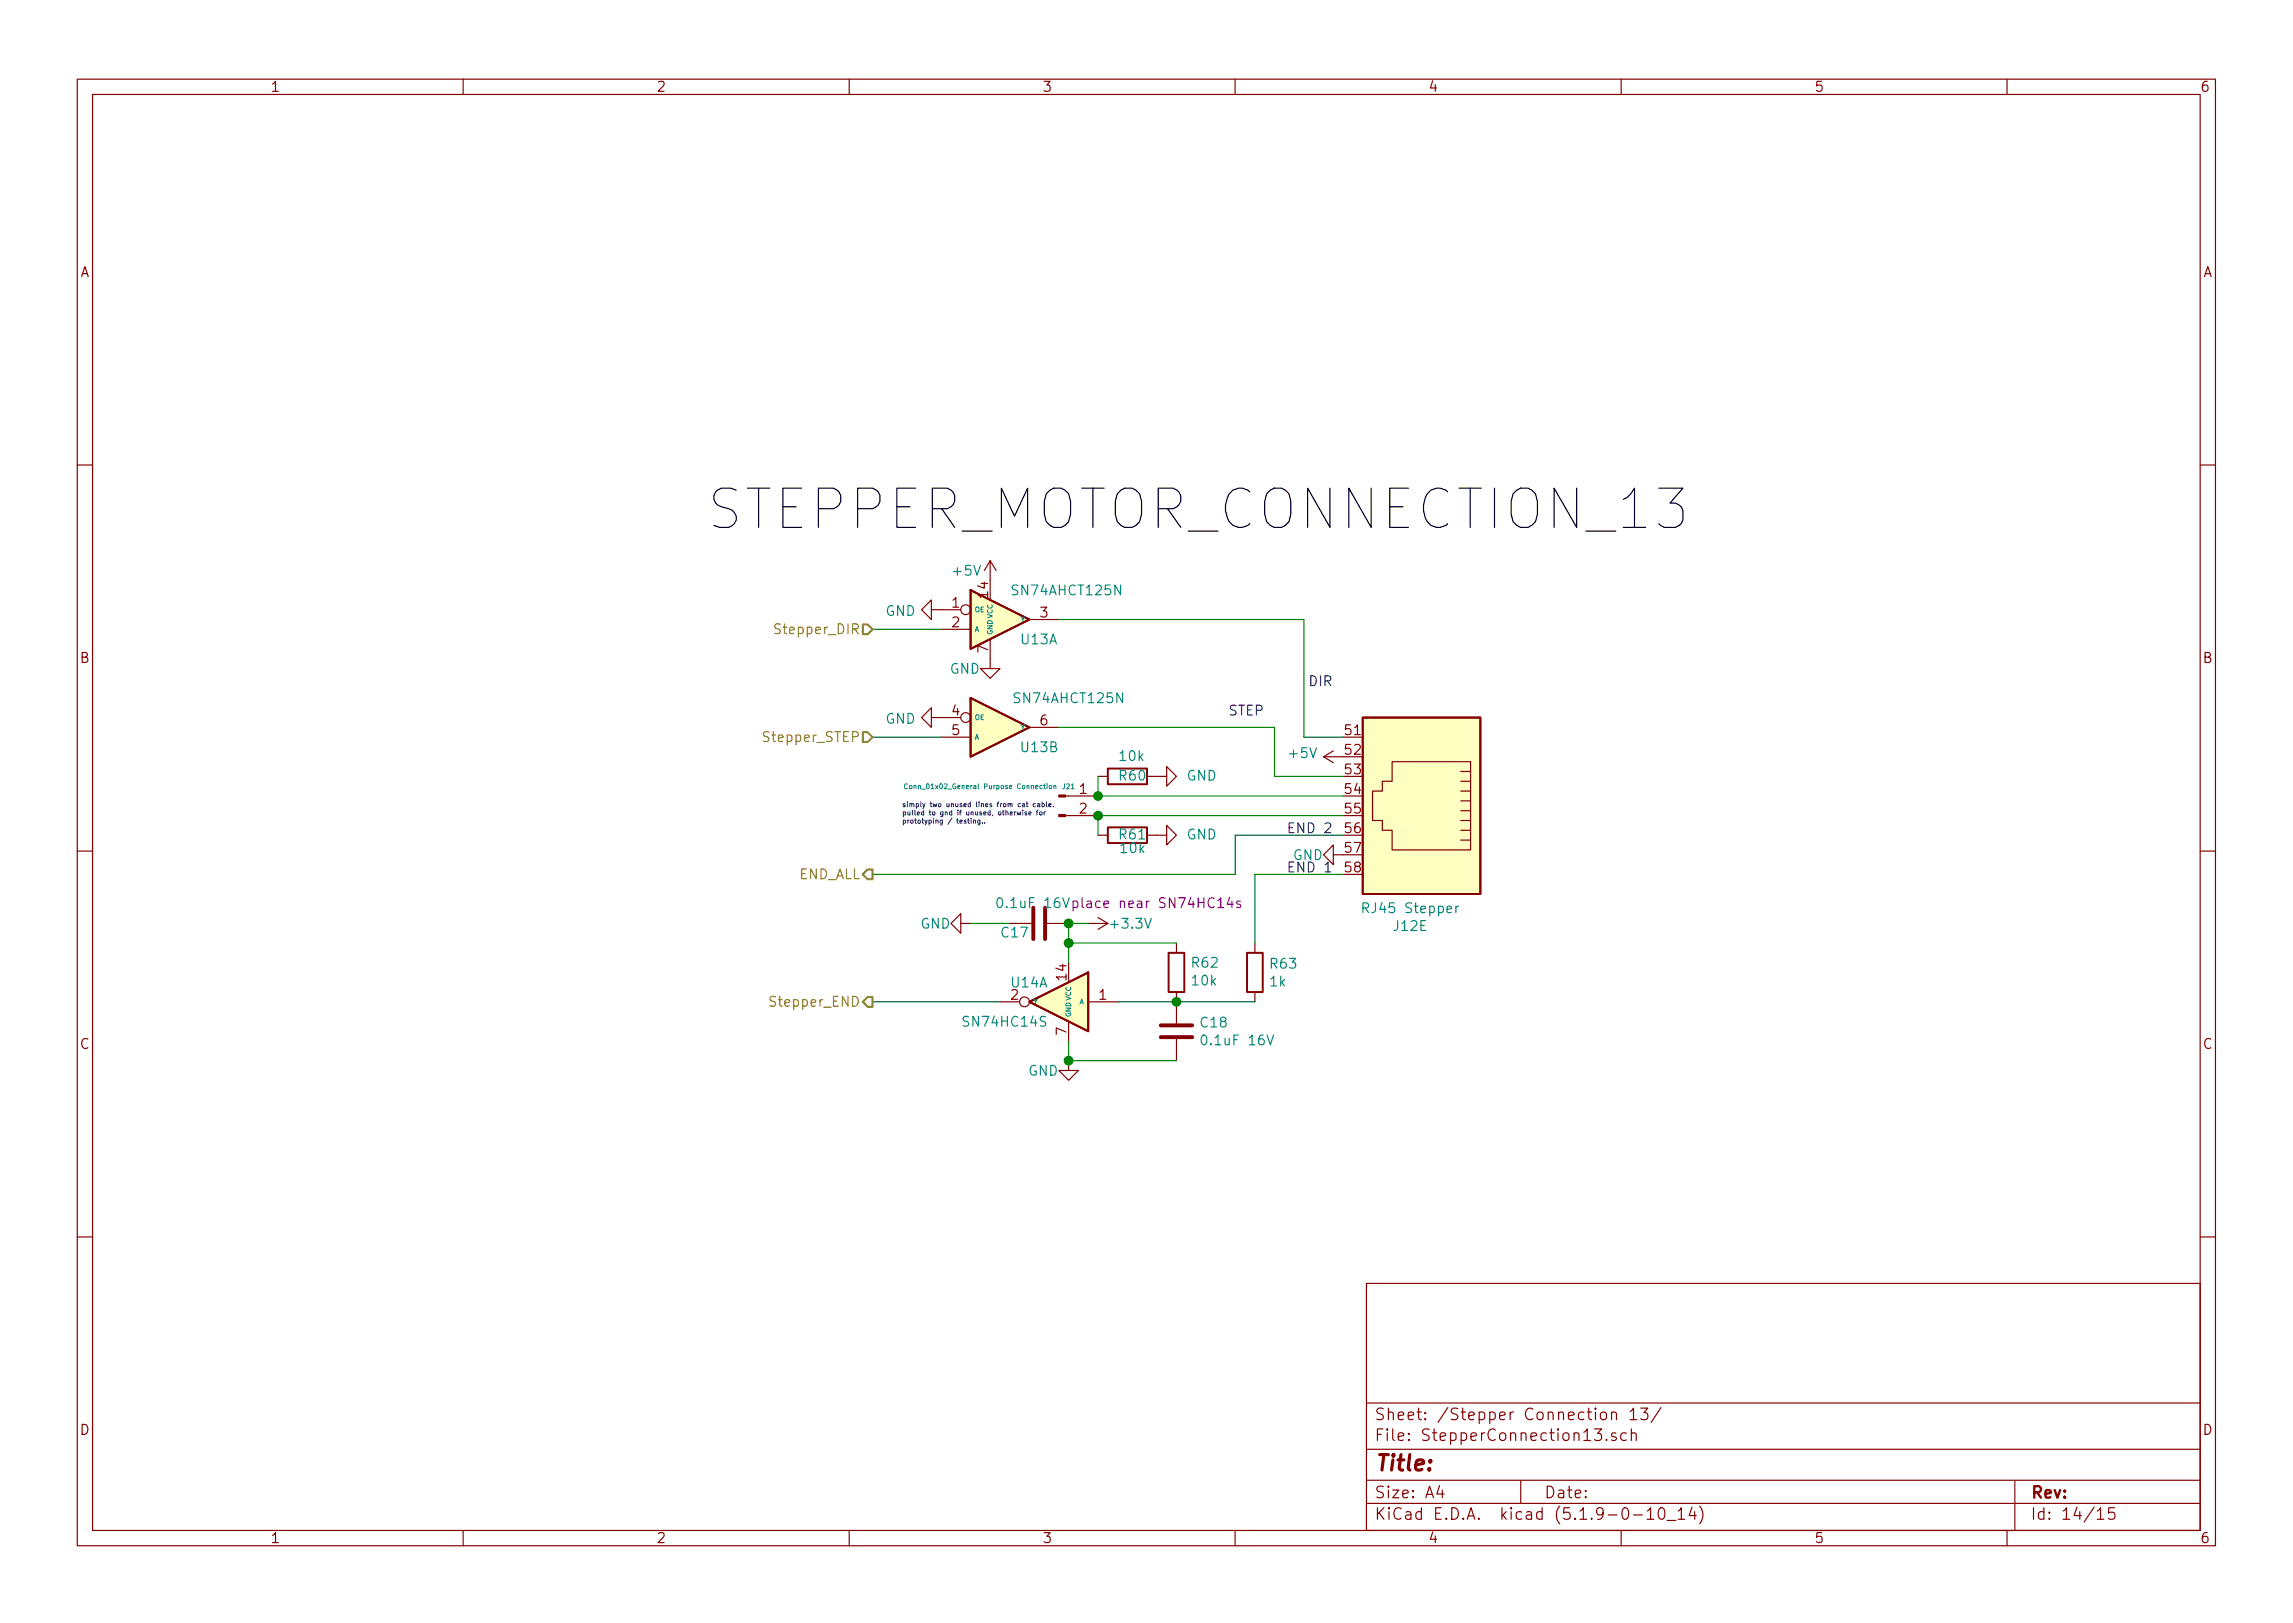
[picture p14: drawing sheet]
<svg xmlns="http://www.w3.org/2000/svg" width="297mm" height="210mm" viewBox="0 0 297 210" stroke-linecap="round" stroke-linejoin="round" font-family="sans-serif">
<defs><g id="words">
<text font-size="7.1" x="91.4" y="68.6">STEPPER_MOTOR_CONNECTION_13</text>
<text font-size="2.8" fill="#840000" x="178" y="190.5">Title:</text>
<g font-size="2.1" fill="#840000">
<text x="178" y="184">Sheet: /Stepper Connection 13/</text>
<text x="178" y="186.7">File: StepperConnection13.sch</text>
<text x="178" y="196.9">KiCad E.D.A. kicad (5.1.9-0-10_14)</text>
<text x="178" y="194.1">Size: A4</text>
<text x="200" y="194.1">Date:</text>
<text x="263" y="194.1">Rev:</text>
<text x="263" y="196.9">Id: 14/15</text>
</g>
<g font-size="1.8" fill="#840000">
<text x="35" y="11.9">1</text>
<text x="85" y="11.9">2</text>
<text x="135" y="11.9">3</text>
<text x="185" y="11.9">4</text>
<text x="235" y="11.9">5</text>
<text x="285" y="11.9">6</text>
<text x="10.4" y="35.9">A</text>
<text x="285.4" y="35.9">A</text>
<text x="128" y="77.4" transform="rotate(-90 128 77.4)">14</text>
<text x="123.3" y="78.7">1</text>
<text x="123.3" y="81.3">2</text>
<text x="134.8" y="80">3</text>
<text x="10.4" y="85.9">B</text>
<text x="128" y="84.6" transform="rotate(-90 128 84.6)">7</text>
<text x="285.4" y="85.9">B</text>
<text x="123.3" y="92.7">4</text>
<text x="123.3" y="95.2">5</text>
<text x="134.8" y="94">6</text>
<text x="174.3" y="95.2">51</text>
<text x="174.3" y="97.8">52</text>
<text x="174.3" y="100.3">53</text>
<text x="139.9" y="102.9">1</text>
<text x="139.9" y="105.4">2</text>
<text x="174.3" y="102.9">54</text>
<text x="174.3" y="105.4">55</text>
<text x="174.3" y="107.9">56</text>
<text x="174.3" y="110.5">57</text>
<text x="174.3" y="113">58</text>
<text x="131" y="129.5">2</text>
<text x="138.2" y="126.9" transform="rotate(-90 138.2 126.9)">14</text>
<text x="142.4" y="129.5">1</text>
<text x="10.4" y="135.9">C</text>
<text x="138.2" y="134.1" transform="rotate(-90 138.2 134.1)">7</text>
<text x="285.4" y="135.9">C</text>
<text x="10.4" y="185.9">D</text>
<text x="285.4" y="185.9">D</text>
<text x="35" y="199.9">1</text>
<text x="85" y="199.9">2</text>
<text x="135" y="199.9">3</text>
<text x="185" y="199.9">4</text>
<text x="235" y="199.9">5</text>
<text x="285" y="199.9">6</text>
</g>
<g font-size="1.8" fill="#008484">
<text x="123.6" y="74.6">+5V</text>
<text x="131.4" y="77.1">SN74AHCT125N</text>
<text x="114.7" y="79.8">GND</text>
<text x="132.3" y="83.5">U13A</text>
<text x="123" y="87.3">GND</text>
<text x="114.7" y="93.8">GND</text>
<text x="131.6" y="91.1">SN74AHCT125N</text>
<text x="132.4" y="97.5">U13B</text>
<text x="145.1" y="101.1">R60</text>
<text x="145.1" y="98.6">10k</text>
<text x="153.7" y="101.1">GND</text>
<text x="167.1" y="98.2">+5V</text>
<text x="145.1" y="108.8">R61</text>
<text x="145.2" y="110.5">10k</text>
<text x="153.7" y="108.8">GND</text>
<text x="167.5" y="111.4">GND</text>
<text x="129.9" y="117.6">0.1uF 16V</text>
<text x="177" y="118.3">RJ45 Stepper</text>
<text x="119.2" y="120.3">GND</text>
<text x="129.8" y="121.5">C17</text>
<text x="144.1" y="120.3">+3.3V</text>
<text x="154.5" y="125.4">R62</text>
<text x="164.6" y="125.5">R63</text>
<text x="180.6" y="120.6">J12E</text>
<text x="131" y="127.9">U14A</text>
<text x="154.5" y="127.7">10k</text>
<text x="164.6" y="127.8">1k</text>
<text x="125.1" y="133">SN74HC14S</text>
<text x="155.6" y="133.1">C18</text>
<text x="156.1" y="135.4">0.1uF 16V</text>
<text x="133.2" y="139.4">GND</text>
</g>
<g font-size="1.8" fill="#848400">
<text x="100.9" y="82.2">Stepper_DIR</text>
<text x="99.3" y="96.1">Stepper_STEP</text>
<text x="103.4" y="113.9">END_ALL</text>
<text x="100.2" y="130.4">Stepper_END</text>
</g>
<g font-size="1.8" fill="#0000c2">
<text x="169.7" y="88.9">DIR</text>
<text x="159.2" y="92.7">STEP</text>
<text x="167.5" y="107.9">END 2</text>
<text x="167.5" y="113">END 1</text>
</g>
<text font-size="1.8" fill="#840084" x="140.3" y="117.6">place near SN74HC14s</text>
<g font-size=".9" fill="#008484">
<text x="126.2" y="79.3">OE</text>
<text x="126.2" y="81.8">A</text>
<text x="128.6" y="82.3" transform="rotate(-90 128.6 82.3)">GND VCC</text>
<text x="132.3" y="80.6">Y</text>
<text x="126.2" y="93.3">OE</text>
<text x="126.2" y="95.8">A</text>
<text x="132.3" y="94.5">Y</text>
<text x="118.1" y="102.2">Conn_01x02_General Purpose Connection</text>
<text x="137.7" y="102.2">J21</text>
<text x="133.9" y="130.1">Y</text>
<text x="138.7" y="131.8" transform="rotate(-90 138.7 131.8)">GND VCC</text>
<text x="139.8" y="130.1">A</text>
</g>
<g font-size=".9" fill="#0000c2">
<text x="116.8" y="104.6">simply two unused lines from cat cable.</text>
<text x="116.8" y="105.6">pulled to gnd if unused, otherwise for</text>
<text x="116.8" y="106.7">prototyping / testing..</text>
</g>
</g></defs>
<g fill="none" stroke="#840000" stroke-width=".15">
<path d="M10 10.3h277v189.9h-277zM12 12.2h273v186.1h-273zM60 10.3v1.9M110 10.3v1.9M160 10.3v1.9M210 10.3v1.9M260 10.3v1.9M10 60.2h2M120.6 79v-1.3l-1.2 1.3 1.2 1.3v-1.3h3.9M128.3 72.6l-.8 1.3M128.3 72.6v2.6M128.3 72.6l.7 1.3"/>
<path d="M285 60.2h2M120.6 93v-1.3l-1.2 1.3 1.2 1.2v-1.2h3.9M121.9 95.5h3.8M121.9 81.5h3.8M128.3 82.8v3.8h1.2l-1.2 1.3-1.3-1.3h1.3M133.3 94.2h3.9M133.3 80.3h3.9M171.4 98l1.3 .8M171.4 98h2.6M172.7 97.3l-1.3 .7M180.3 98.7h10.2v11.4h-10.2v-2.5h-1.2v-1.3h-1.3v-3.8h1.3v-1.3h1.2zM189.2 99.9h1.3"/>
<path d="M10 110.3h2M124.5 119.6v-1.2l-1.3 1.2 1.3 1.3v-1.3h1.2M130.8 119.6h2.8M135.6 119.6h2.8M138 105.7h4.2M138 103.1h4.2M141 119.6h2.5M142.2 100.6h1.3M142.2 118.9l1.3 .7M142.2 108.2h1.3M143.5 119.6l-1.3 .8M148.6 108.2h2.5v-1.3l1.3 1.3-1.3 1.3v-1.3"/>
<path d="M148.6 100.6h2.5v-1.3l1.3 1.3-1.3 1.2v-1.2M172.7 110.7v-1.2l-1.3 1.2 1.3 1.3v-1.3h1.3M189.2 101.2h1.3M189.2 102.5h1.3M189.2 103.8h1.3M189.2 105h1.3M189.2 106.3h1.3M189.2 107.6h1.3M189.2 108.8h1.3M285 110.3h2M129.5 129.8h2.6M138.4 137.4v1.3h1.3l-1.3 1.2-1.2-1.2h1.2"/>
<path d="M138.4 132.3v2.6M141 129.8h3.8M152.4 122.2v1.2M152.4 128.5v4.1M152.4 134.6v2.8M162.6 122.2v1.2M162.6 128.5v1.3M10 160.2h2M177 166.3h108v32h-108zM285 160.2h2M60 198.3v1.9M110 198.3v1.9"/>
<path d="M160 198.3v1.9M177 194.8h108M177 191.8h108M177 187.8h108M177 181.8h108M186.5 192.5l-.4 1h1M186.8 193v1M197 191.8v3M206.6 185.1h.9l-.5 .6 .4 .1 .1 .2-.1 .5-.2 .1h-.4l-.2-.1M207.4 183.1a.41 .41 0 0 1 .7 .1v.4a.41 .41 0 0 1-.4 .3 .41 .41 0 0 1-.4-.3zM208.1 186.5h.1l-.1 .1v-.1v.1M208.8 183.1a.38 .38 0 0 1 .6 0v.8"/>
<path d="M208.8 182.9v1M209.3 185.7l-.3-.1-.2 .1v.2a.48 .48 0 0 0 .5 .3l.1 .1-.1 .2-.1 .1-.4-.1M210 198.3v1.9M210.7 185.7a.5 .5 0 0 0-.7 0v.6a.47 .47 0 0 0 .5 .3l.2-.1M211.2 182.8l.4-.4v1.5M211.2 183.9h.8M211.3 185.7a.38 .38 0 0 1 .7 .1v.8M211.3 185.1v1.5M211.6 196.3h1.2M212.5 182.4h1l-.5 .6 .4 .1 .1 .2-.1 .5-.2 .1h-.4l-.3-.1M213.4 195.8l.4-.5v1.5M213.4 196.8h.8"/>
<path d="M215 195.4a.34 .34 0 0 1 .6 .2 .88 .88 0 0 1-.3 1.2h-.1a.97 .97 0 0 1-.2-1.4zM215.2 182.3l-1.3 2M216 197h1.1M217.4 195.8l.4-.5v1.5M217.4 196.8h.8M219.2 195.2l-.4 1.1h.9M219.5 195.8v1M220.2 195.1a1.71 1.71 0 0 1 0 2.3M260 198.3v1.9M261 191.8v6.5M271.7 195.8l.3-.3 .1-.2v1.5M271.7 196.8h.8"/>
<path d="M273.9 195.3h-.7l-.1 .7h.1a.65 .65 0 0 1 .7 0v.7a.61 .61 0 0 1-.7 0h-.1"/>
<circle cx="125.1" cy="79" r=".63"/>
<circle cx="125.1" cy="93" r=".63"/>
<circle cx="132.7" cy="129.8" r=".63"/>
</g>
<g fill="#ffffc2" stroke="#ffffc2" stroke-width=".13">
<path d="M176.5 93h15.3v22.8h-15.3z"/>
<path d="M125.7 90.4l7.6 3.8-7.6 3.8z"/>
<path d="M133.3 129.8l7.7-3.8v7.6z"/>
<path d="M125.7 76.4l7.6 3.9-7.6 3.8z"/>
</g>
<path d="M125.7 76.4l7.6 3.9-7.6 3.8zM125.7 90.4l7.6 3.8-7.6 3.8zM143.5 99.6h5.1v2h-5.1zM176.5 93h15.3v22.8h-15.3zM143.5 107.2h5.1v2h-5.1zM133.3 129.8l7.7-3.8v7.6zM151.4 123.4h2v5.1h-2zM161.5 123.4h2.1v5.1h-2.1z" fill="none" stroke="#840000" stroke-width=".25"/>
<path d="M129.3 116.4a.31 .31 0 0 1 .3-.1 .31 .31 0 0 1 .2 .3 .7 .7 0 0 1-.2 1 .68 .68 0 0 1-.3-1.2zM176.6 117.6h.4a.34 .34 0 0 0 .3-.3 .34 .34 0 0 0-.3-.3h-.4v1.2M188.6 117.4v.8M189 117.4h-.3l-.1 .2M164.1 134.1l.5 1.3 .4-1.3" fill="none" stroke="#008484" stroke-width=".15"/>
<g fill="#840000" stroke="#840000" stroke-width=".15">
<path d="M137.2 105.5h.8v.3h-.8z"/>
<path d="M137.2 103h.8v.2h-.8z"/>
</g>
<path d="M117.6 101.6a.29 .29 0 0 0-.4 .3 .29 .29 0 0 0 .3 .3l.1-.1M135.2 101.7h.2M135.3 101.5v.6l.1 .1M135.6 101.5v.1M135.6 101.7v.5M136 101.8l.1-.1 .1 .2v.2l-.1 .1-.2-.1zM136.5 101.8h.3v.4M136.5 101.7v.5" fill="none" stroke="#008484" stroke-width=".13"/>
<path d="M133.9 117.6v4.1M135.4 117.6v4.1M150.4 134.4h4M150.4 132.8h4" fill="none" stroke="#840000" stroke-width=".51"/>
<path d="M139 116.8l.4-.1 .2 .3v.3l-.1 .2h-.5M139 116.7v1.3M159.3 116.3l-.3 .8h.8M159.6 116.7v.9M160.7 116.8a.31 .31 0 0 0-.5 .1v.2a.4 .4 0 0 1 .5 .3l-.1 .2-.4-.1" fill="none" stroke="#840084" stroke-width=".15"/>
<g fill="none" stroke="#008400" stroke-width=".15">
<path d="M113 81.5h8.9M113 95.5h8.9M137.2 94.2h27.9v6.4h8.9M137.2 80.3h31.7v15.2h5.1M125.7 119.6h5.1M141 119.6h-2.6v5.1M142.2 100.6v2.5h31.8M174 108.2h-14v5.1h-47M174 113.3h-11.4v8.9M174 105.7h-31.8v2.5M113 129.8h16.5M138.4 134.9v2.5h14"/>
<path d="M138.4 122.2h14M144.8 129.8h17.8"/>
</g>
<path d="M111.8 94.9h.6l.6 .6-.6 .6h-.6zM111.8 80.9h.6l.6 .6-.6 .7h-.6zM111.8 113.3l.6-.7h.6v1.3h-.6zM111.8 129.8l.6-.6h.6v1.2h-.6z" fill="none" stroke="#848400" stroke-width=".25"/>
<path d="M101.1 80.9l-.5-.1-.2 .1v.4l.6 .3 .1 .3-.3 .2-.4-.1" fill="none" stroke="#848400" stroke-width=".15"/>
<path d="M167 112.3h.4M167 107.2h.4M167.6 111.7h-.6v1.2h.6M167.6 106.6h-.6v1.3h.6" fill="none" stroke="#0000c2" stroke-width=".15"/>
<g fill="none" stroke="#0000c2" stroke-width=".13">
<path d="M125.3 106.2h.3M125.4 106v.6h.2M125.8 106.2v.4M126.1 106.3h.2l.1 .3M126.1 106.2v.4M126.9 106.6h-.2v-.3l.2-.1v.6l-.1 .1-.1-.1M127.3 106.6h.1M127.6 106.6h.1M131.7 105.2l.2 .4 .1-.3 .1 .3 .1-.4M132.5 104.1h.2v.4M132.5 104.9v.1M132.5 105.2v.4"/>
<path d="M132.7 104.3l-.3 .1 .1 .1h.2M132.9 104.1h.3M133 105.2l-.2 .1v.1h.2v.2h-.2M133 103.9v.5l.2 .1M133.3 105.4l.3-.1-.1-.1-.2 .1v.3h.2M134.1 104.1h-.1l-.2 .1 .1 .3h.2M134.2 105.2h.3M134.4 104.1h.3v.4M134.5 104.9l-.2 .1v.6M134.7 104.3l-.3 .1 .1 .1h.2M134.7 105.2h.2l.1 .1-.1 .3-.2-.1zM135 104.1h.2l.1 .1-.1 .3h-.2"/>
<path d="M135 103.9v.6M135.3 105.2v.4M135.4 105.2l-.1 .1M135.6 103.9v.5l.1 .1M135.9 104.3h.3l-.1-.2-.2 .1v.3h.2M136.4 104.5h.1"/>
</g>
<g fill="#008400" stroke="#008400" stroke-width=".25">
<circle cx="152.4" cy="129.8" r=".51"/>
<circle cx="142.2" cy="105.7" r=".51"/>
<circle cx="142.2" cy="103.1" r=".51"/>
<circle cx="138.4" cy="137.4" r=".51"/>
<circle cx="138.4" cy="119.6" r=".51"/>
<circle cx="138.4" cy="122.2" r=".51"/>
</g>
<use href="#words"/>
</svg>
